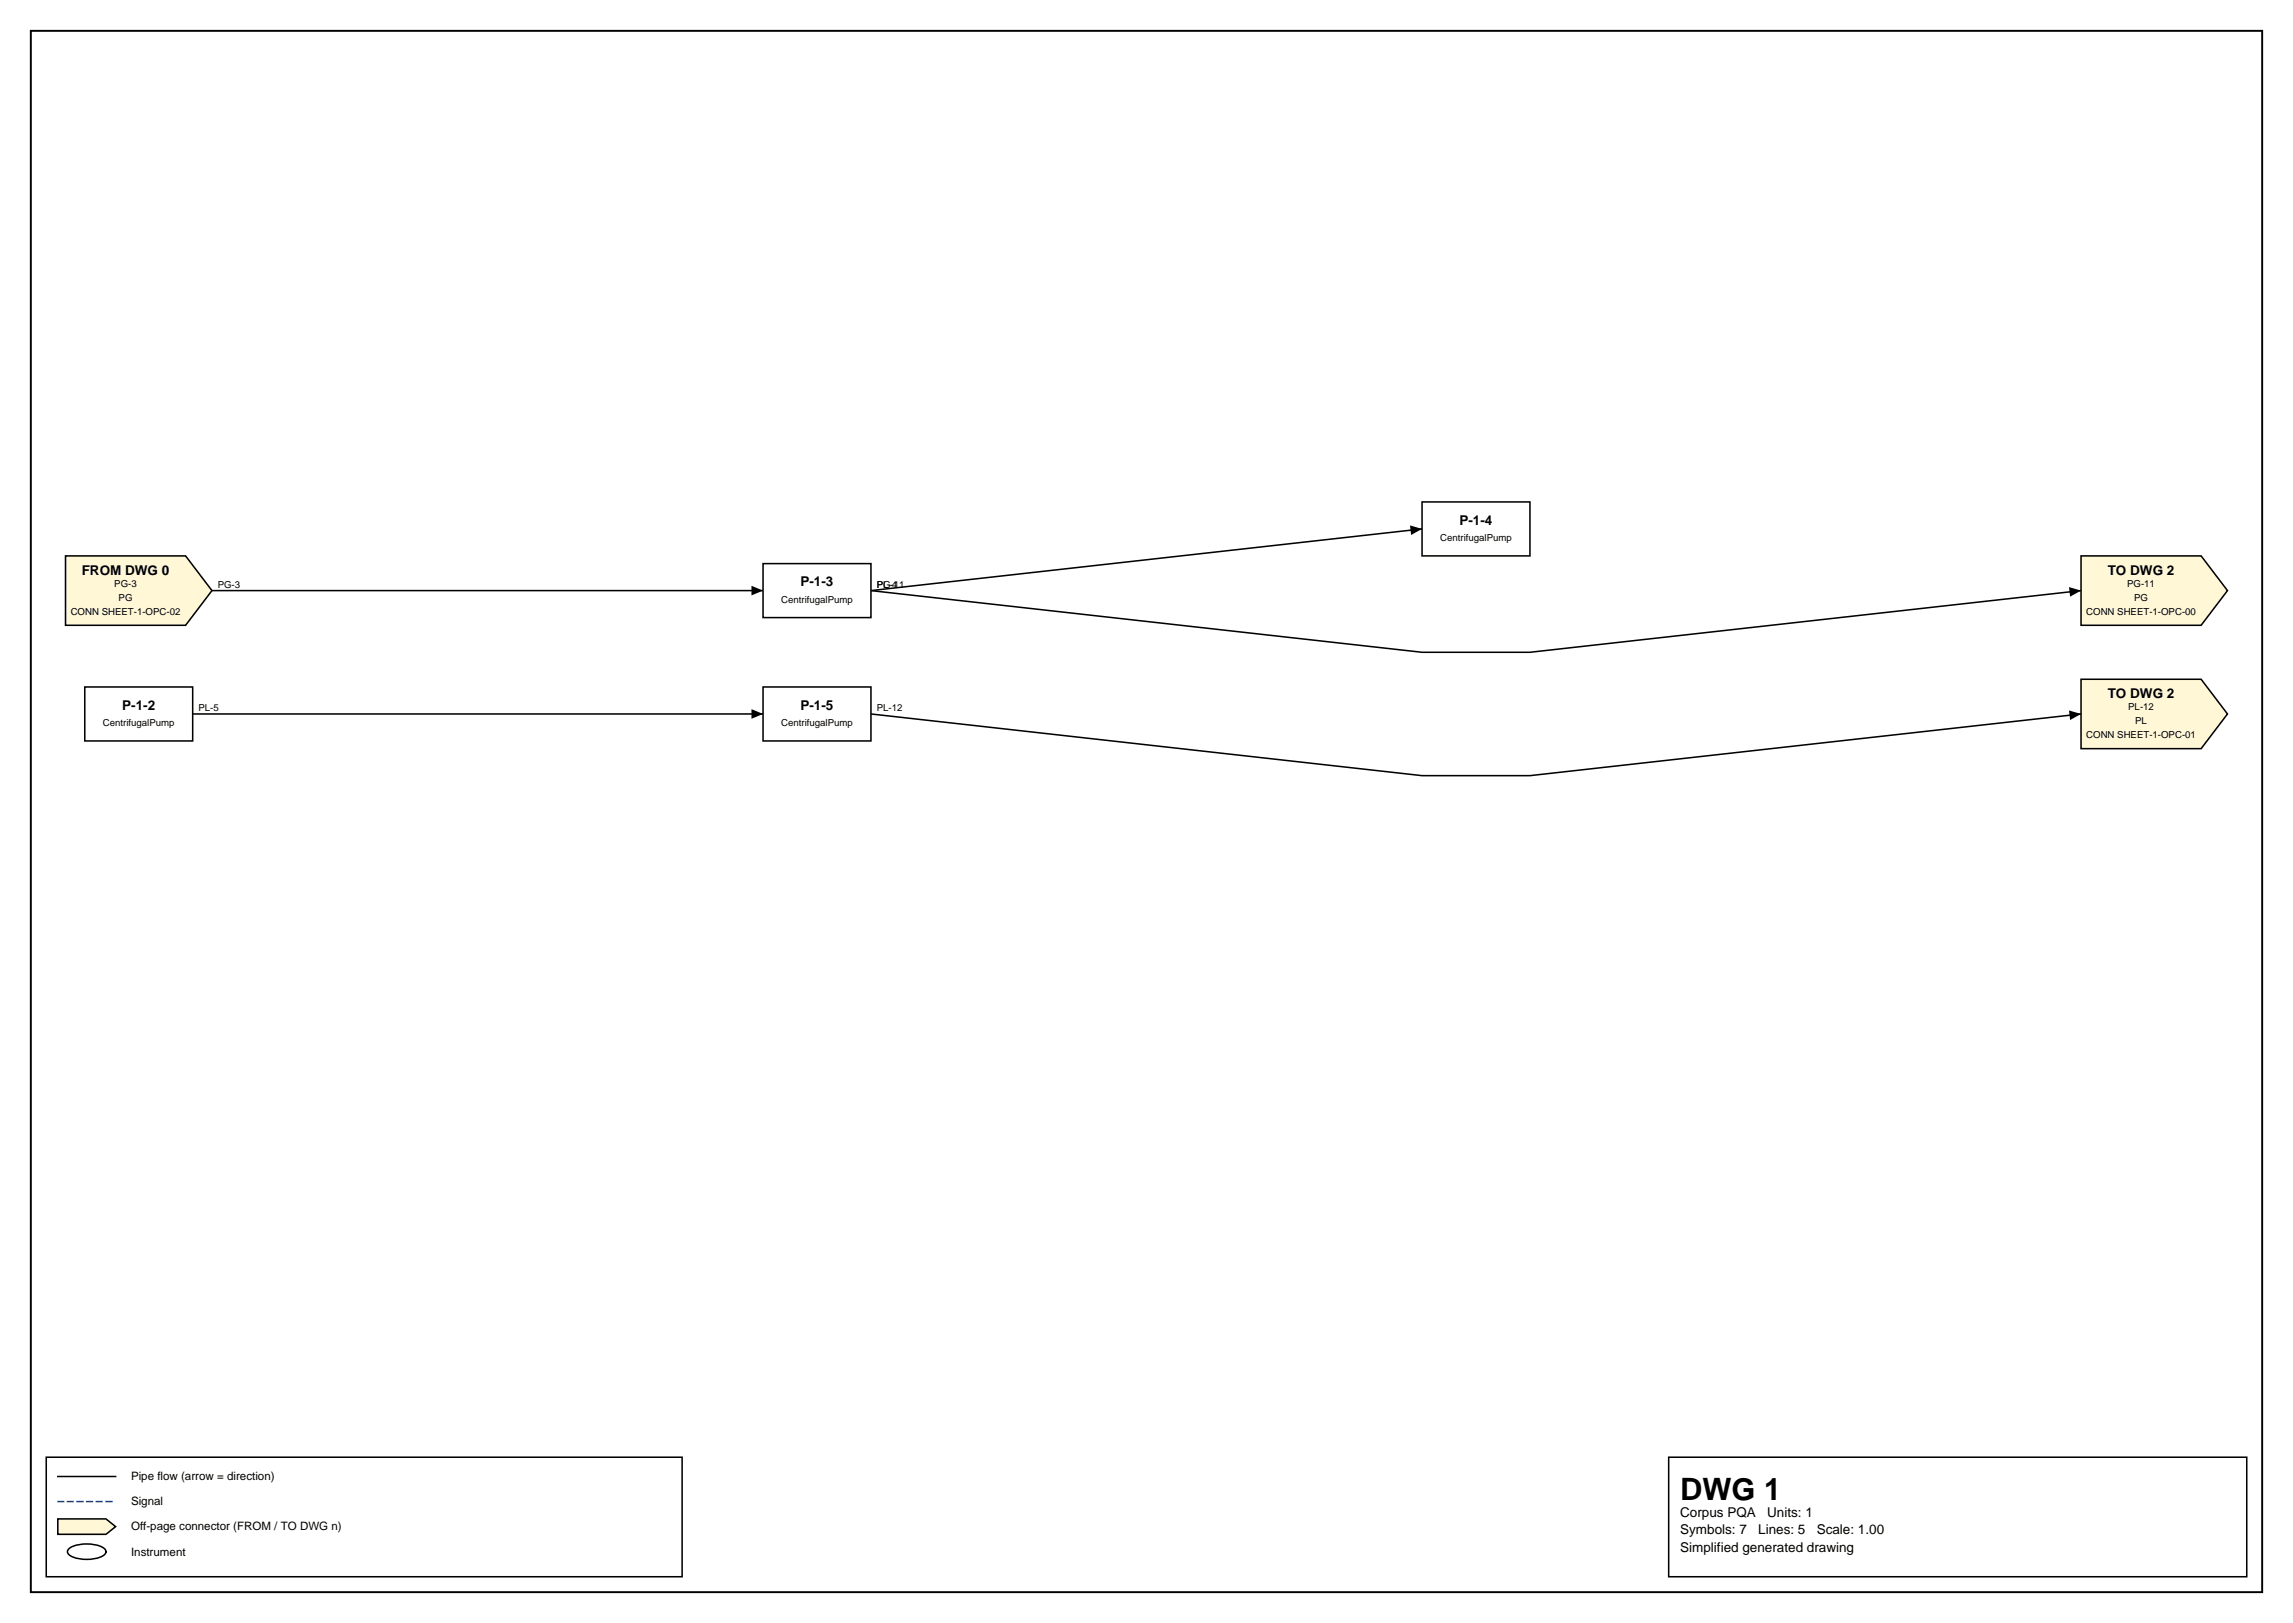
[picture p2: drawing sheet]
<svg xmlns="http://www.w3.org/2000/svg" width="420mm" height="297mm" viewBox="0 0 420 297" stroke-linecap="round" stroke-linejoin="round" font-family="sans-serif">
<defs><g id="words">
<text font-size="5.6" x="307.6" y="274.5">DWG 1</text>
<g font-size="2.5">
<text x="267.2" y="96">P-1-4</text>
<text x="15" y="105.1">FROM DWG 0</text>
<text x="146.6" y="107.3">P-1-3</text>
<text x="385.9" y="105.1">TO DWG 2</text>
<text x="22.4" y="129.9">P-1-2</text>
<text x="146.6" y="129.9">P-1-5</text>
<text x="385.9" y="127.7">TO DWG 2</text>
<text x="307.6" y="277.6">Corpus PQA</text>
<text x="307.6" y="280.8">Symbols: 7</text>
<text x="321.9" y="280.8">Lines: 5</text>
<text x="323.5" y="277.6">Units: 1</text>
<text x="332.6" y="280.8">Scale: 1.00</text>
<text x="307.6" y="284">Simplified generated drawing</text>
</g>
<g font-size="2.1">
<text x="24" y="270.9">Pipe flow (arrow = direction)</text>
<text x="24" y="275.5">Signal</text>
<text x="24" y="280.1">Off-page connector (FROM / TO DWG n)</text>
<text x="24" y="284.7">Instrument</text>
</g>
<g font-size="1.8">
<text x="263.7" y="99.1">CentrifugalPump</text>
<text x="20.9" y="107.4">PG-3</text>
<text x="39.9" y="107.6">PG-3</text>
<text x="160.5" y="107.6">PG-11</text>
<text x="161.7" y="107.6">L-4</text>
<text x="389.4" y="107.4">PG-11</text>
<text x="12.9" y="112.5">CONN SHEET-1-OPC-02</text>
<text x="21.7" y="110">PG</text>
<text x="143" y="110.4">CentrifugalPump</text>
<text x="381.9" y="112.5">CONN SHEET-1-OPC-00</text>
<text x="390.7" y="110">PG</text>
<text x="36.3" y="130.1">PL-5</text>
<text x="160.5" y="130.1">PL-12</text>
<text x="389.6" y="130">PL-12</text>
<text x="18.8" y="132.9">CentrifugalPump</text>
<text x="143" y="132.9">CentrifugalPump</text>
<text x="381.9" y="135.1">CONN SHEET-1-OPC-01</text>
<text x="390.9" y="132.6">PL</text>
</g>
</g></defs>
<path d="M5.6 5.6h408.6v285.8h-408.6z" fill="none" stroke="#000" stroke-width=".35"/>
<path d="M8.5 266.7h116.4v21.9h-116.4zM10.6 270.2h10.6M305.5 266.7h105.8v21.9h-105.8z" fill="none" stroke="#000" stroke-width=".28"/>
<path d="M10.6 274.8h10.6" fill="none" stroke="#0046c8" stroke-width=".28" stroke-dasharray="1.1 .7"/>
<path d="M10.6 278h8.8l1.8 1.4-1.8 1.4h-8.8z" fill="#fff7d6" stroke="#000" stroke-width=".28"/>
<path d="M260.3 96.8l-100.8 11.3 100.8 11.3h19.8l100.9-11.3M38.8 108.1h100.9M35.3 130.7h104.4M159.5 130.7l100.8 11.3h19.8l100.9-11.3M12.7 283.4a6.7 6.7 0 0 1 6.3 0 .72 .72 0 0 1 0 1.2 6.7 6.7 0 0 1-6.3 0 .72 .72 0 0 1 0-1.2z" fill="none" stroke="#000" stroke-width=".28"/>
<path d="M258.1 96.2l2.2 .6-2 1.1zM137.6 107.2l2.1 .9-2.1 .9zM378.8 107.4l2.2 .7-2 1.1zM137.6 129.8l2.1 .9-2.1 .9zM378.8 130l2.2 .7-2 1.1z" fill="#000"/>
<g fill="#fff7d6" stroke="#000" stroke-width=".28">
<path d="M381 101.7h22l4.8 6.4-4.8 6.3h-22z"/>
<path d="M381 124.3h22l4.8 6.4-4.8 6.3h-22z"/>
</g>
<path d="M139.7 125.7h19.8v9.9h-19.8z" fill="#fff" stroke="#000" stroke-width=".28"/>
<path d="M12 101.7h22l4.8 6.4-4.8 6.3h-22z" fill="#fff7d6" stroke="#000" stroke-width=".28"/>
<g fill="#fff" stroke="#000" stroke-width=".28">
<path d="M260.3 91.9h19.8v9.8h-19.8z"/>
<path d="M15.5 125.7h19.8v9.9h-19.8z"/>
<path d="M139.7 103.2h19.8v9.8h-19.8z"/>
</g>
<use href="#words"/>
</svg>
